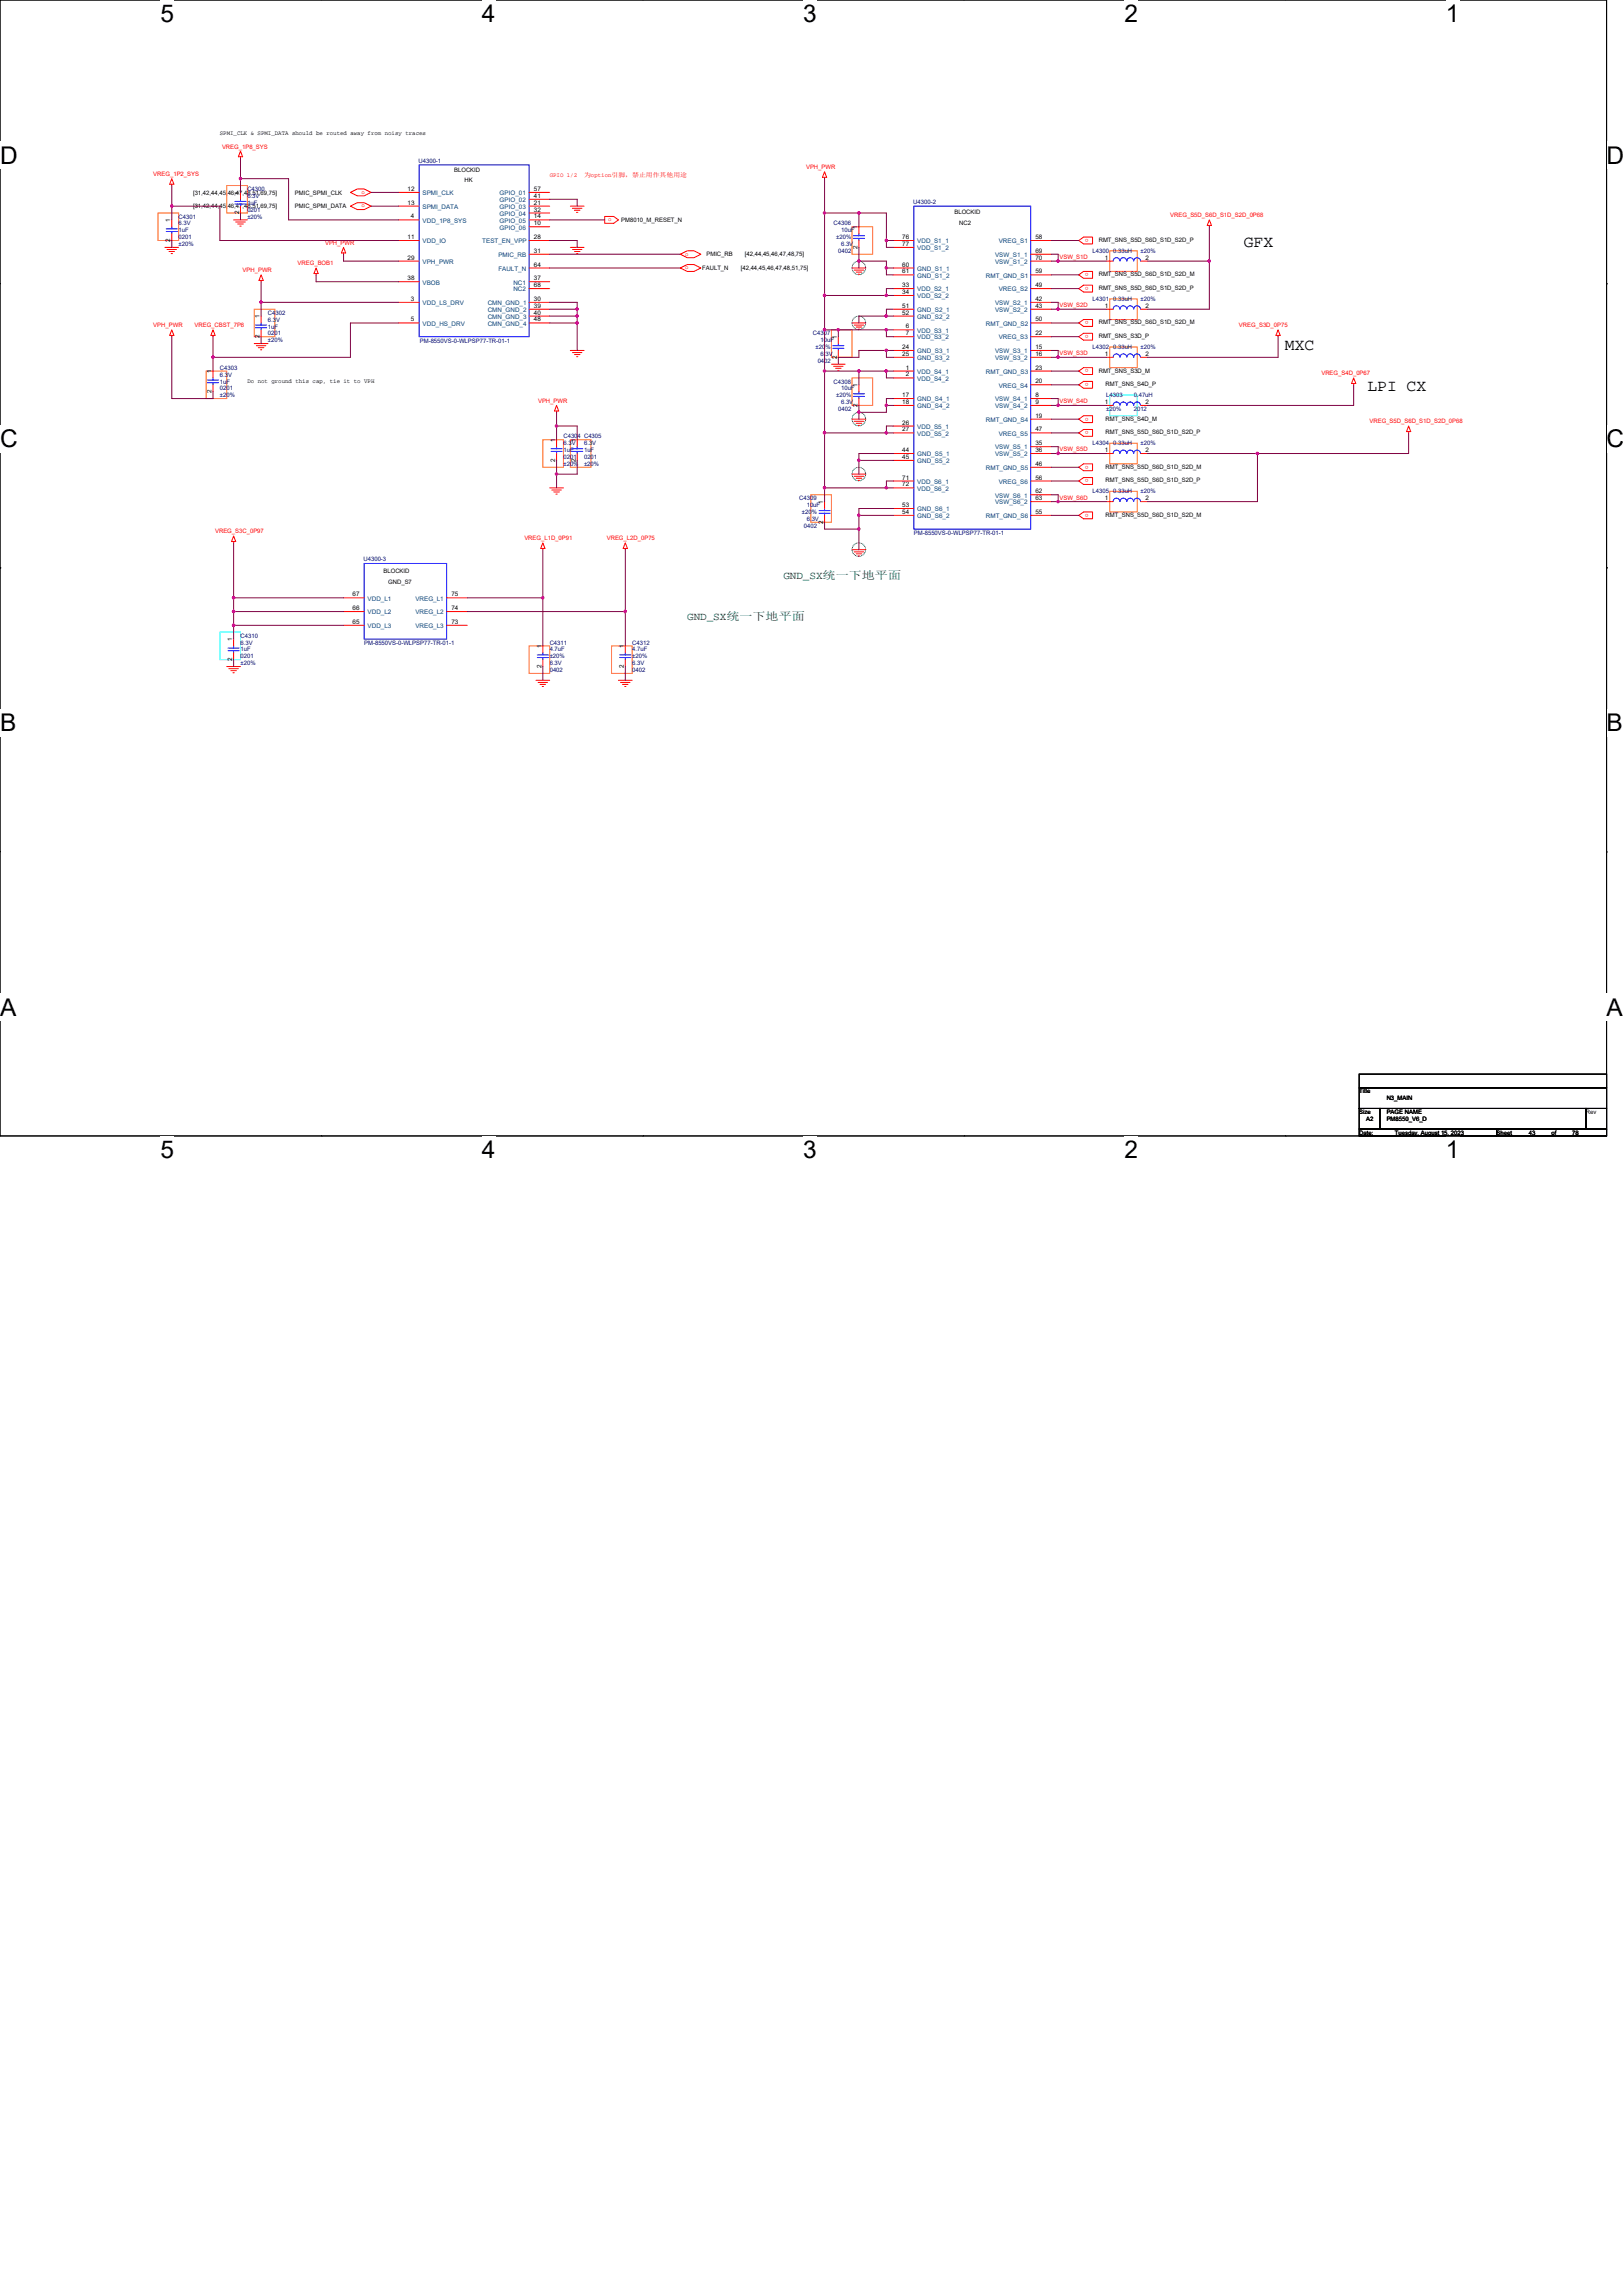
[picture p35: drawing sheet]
<svg xmlns="http://www.w3.org/2000/svg" width="210mm" height="297mm" viewBox="0 0 210 297" stroke-linecap="round" stroke-linejoin="round" font-family="sans-serif">
<defs><g id="words">
<g font-size="3.2">
<text x="20.8" y="2.8">5</text>
<text x="62.4" y="2.8">4</text>
<text x="103.9" y="2.8">3</text>
<text x="145.5" y="2.8">2</text>
<text x="187.1" y="2.8">1</text>
<text x="0" y="21.2">D</text>
<text x="207.9" y="21.2">D</text>
<text x="0" y="57.9">C</text>
<text x="207.9" y="57.9">C</text>
<text x="0" y="94.6">B</text>
<text x="207.9" y="94.6">B</text>
<text x="0" y="131.4">A</text>
<text x="207.9" y="131.4">A</text>
<text x="20.8" y="149.8">5</text>
<text x="62.4" y="149.8">4</text>
<text x="103.9" y="149.8">3</text>
<text x="145.5" y="149.8">2</text>
<text x="187.1" y="149.8">1</text>
</g>
<g font-size="2.1">
<text x="160.9" y="31.9">GFX</text>
<text x="166.2" y="45.3">MXC</text>
<text x="176.9" y="50.6">LPI CX</text>
</g>
<g font-size="1.4" fill="#008000">
<text x="101.3" y="74.9">GND_SX统一下地平面</text>
<text x="88.9" y="80.2">GND_SX统一下地平面</text>
</g>
<g font-size=".8">
<text x="28.4" y="17.5">SPMI_CLK &amp; SPMI_DATA should be routed away from noisy traces</text>
<text x="58.8" y="22.2">BLOCKID</text>
<text x="60.1" y="23.6">HK</text>
<text x="22" y="28.7" transform="rotate(-90 22 28.7)">1</text>
<text x="25" y="25.2">[31,42,44,45,46,47,48,51,69,75]</text>
<text x="25" y="26.9">[31,42,44,45,46,47,48,51,69,75]</text>
<text x="30.9" y="27.7" transform="rotate(-90 30.9 27.7)">2</text>
<text x="30.9" y="25.2" transform="rotate(-90 30.9 25.2)">1</text>
<text x="38.1" y="25.2">PMIC_SPMI_CLK</text>
<text x="38.1" y="26.9">PMIC_SPMI_DATA</text>
<text x="52.7" y="26.5">13</text>
<text x="52.7" y="24.7">12</text>
<text x="53.2" y="28.3">4</text>
<text x="69.1" y="25.6">41</text>
<text x="69.1" y="27.4">32</text>
<text x="69.1" y="29.1">10</text>
<text x="69.1" y="24.7">57</text>
<text x="69.1" y="26.5">21</text>
<text x="69.1" y="28.3">14</text>
<text x="80.4" y="28.7">PM8010_M_RESET_N</text>
<text x="110.9" y="29.6" transform="rotate(-90 110.9 29.6)">1</text>
<text x="123.5" y="27.7">BLOCKID</text>
<text x="124.1" y="29.1">NC2</text>
<text x="22" y="31.3" transform="rotate(-90 22 31.3)">2</text>
<text x="52.7" y="30.9">11</text>
<text x="52.7" y="33.6">29</text>
<text x="69.1" y="30.9">28</text>
<text x="69.1" y="32.7">31</text>
<text x="69.1" y="34.5">64</text>
<text x="90.8" y="34.9">FAULT_N</text>
<text x="91.4" y="33.2">PMIC_RB</text>
<text x="95.8" y="34.9">[42,44,45,46,47,48,51,75]</text>
<text x="96.4" y="33.2">[42,44,45,46,47,48,75]</text>
<text x="110.9" y="32.2" transform="rotate(-90 110.9 32.2)">2</text>
<text x="116.7" y="35.4">61</text>
<text x="116.7" y="31.8">77</text>
<text x="116.7" y="30.9">76</text>
<text x="116.7" y="34.5">60</text>
<text x="134" y="30.9">58</text>
<text x="134" y="33.6">70</text>
<text x="134" y="32.7">69</text>
<text x="134" y="35.4">59</text>
<text x="142.2" y="31.3">RMT_SNS_S5D_S6D_S1D_S2D_P</text>
<text x="142.2" y="35.8">RMT_SNS_S5D_S6D_S1D_S2D_M</text>
<text x="143" y="33.6">1</text>
<text x="148.2" y="33.6">2</text>
<text x="33.6" y="41.2" transform="rotate(-90 33.6 41.2)">1</text>
<text x="52.7" y="36.3">38</text>
<text x="53.2" y="41.6">5</text>
<text x="53.2" y="38.9">3</text>
<text x="69.1" y="40.7">40</text>
<text x="69.1" y="38.9">30</text>
<text x="69.1" y="39.8">39</text>
<text x="69.1" y="41.6">48</text>
<text x="69.1" y="37.1">68</text>
<text x="69.1" y="36.3">37</text>
<text x="116.7" y="39.8">51</text>
<text x="116.7" y="37.1">33</text>
<text x="116.7" y="38">34</text>
<text x="116.7" y="40.7">52</text>
<text x="134" y="37.1">49</text>
<text x="134" y="41.6">50</text>
<text x="134" y="39.8">43</text>
<text x="134" y="38.9">42</text>
<text x="142.2" y="37.5">RMT_SNS_S5D_S6D_S1D_S2D_P</text>
<text x="142.2" y="42">RMT_SNS_S5D_S6D_S1D_S2D_M</text>
<text x="143" y="39.8">1</text>
<text x="148.2" y="39.8">2</text>
<text x="33.6" y="43.7" transform="rotate(-90 33.6 43.7)">2</text>
<text x="108.3" y="46.4" transform="rotate(-90 108.3 46.4)">2</text>
<text x="108.3" y="43.8" transform="rotate(-90 108.3 43.8)">1</text>
<text x="116.7" y="46">25</text>
<text x="116.7" y="45.1">24</text>
<text x="117.2" y="43.4">7</text>
<text x="117.2" y="47.8">1</text>
<text x="117.2" y="42.5">6</text>
<text x="134" y="43.4">22</text>
<text x="134" y="47.8">23</text>
<text x="134" y="45.1">15</text>
<text x="134" y="46">16</text>
<text x="142.2" y="43.8">RMT_SNS_S3D_P</text>
<text x="143" y="46">1</text>
<text x="148.2" y="46">2</text>
<text x="27.4" y="50.8" transform="rotate(-90 27.4 50.8)">2</text>
<text x="27.4" y="48.3" transform="rotate(-90 27.4 48.3)">1</text>
<text x="32" y="49.5">Do not ground this cap, tie it to VPH</text>
<text x="110.9" y="52.6" transform="rotate(-90 110.9 52.6)">2</text>
<text x="110.9" y="50.1" transform="rotate(-90 110.9 50.1)">1</text>
<text x="116.7" y="51.4">17</text>
<text x="116.7" y="52.3">18</text>
<text x="117.2" y="48.7">2</text>
<text x="134" y="49.6">20</text>
<text x="134" y="51.4">8</text>
<text x="134" y="52.3">9</text>
<text x="142.2" y="48.2">RMT_SNS_S3D_M</text>
<text x="143" y="52.3">1</text>
<text x="143" y="50">RMT_SNS_S4D_P</text>
<text x="148.2" y="52.3">2</text>
<text x="71.8" y="59.7" transform="rotate(-90 71.8 59.7)">2</text>
<text x="71.8" y="57.2" transform="rotate(-90 71.8 57.2)">1</text>
<text x="74.5" y="59.7" transform="rotate(-90 74.5 59.7)">2</text>
<text x="74.5" y="57.2" transform="rotate(-90 74.5 57.2)">1</text>
<text x="116.7" y="55.8">27</text>
<text x="116.7" y="54.9">26</text>
<text x="116.7" y="58.5">44</text>
<text x="116.7" y="59.4">45</text>
<text x="134" y="55.8">47</text>
<text x="134" y="54">19</text>
<text x="134" y="58.5">36</text>
<text x="134" y="57.6">35</text>
<text x="143" y="58.5">1</text>
<text x="143" y="54.4">RMT_SNS_S4D_M</text>
<text x="143" y="56.2">RMT_SNS_S5D_S6D_S1D_S2D_P</text>
<text x="148.2" y="58.5">2</text>
<text x="106.5" y="65.2" transform="rotate(-90 106.5 65.2)">1</text>
<text x="116.7" y="62.9">72</text>
<text x="116.7" y="62">71</text>
<text x="116.7" y="65.6">53</text>
<text x="134" y="62">56</text>
<text x="134" y="60.3">46</text>
<text x="134" y="63.8">62</text>
<text x="134" y="64.7">63</text>
<text x="143" y="64.7">1</text>
<text x="143" y="60.6">RMT_SNS_S5D_S6D_S1D_S2D_M</text>
<text x="143" y="62.4">RMT_SNS_S5D_S6D_S1D_S2D_P</text>
<text x="148.2" y="64.7">2</text>
<text x="106.5" y="67.7" transform="rotate(-90 106.5 67.7)">2</text>
<text x="116.7" y="66.5">54</text>
<text x="134" y="66.5">55</text>
<text x="143" y="66.9">RMT_SNS_S5D_S6D_S1D_S2D_M</text>
<text x="45.6" y="77.2">67</text>
<text x="49.6" y="74.1">BLOCKID</text>
<text x="50.2" y="75.6">GND_S7</text>
<text x="58.4" y="77.2">75</text>
<text x="30" y="83" transform="rotate(-90 30 83)">1</text>
<text x="45.6" y="78.9">66</text>
<text x="45.6" y="80.7">65</text>
<text x="58.4" y="78.9">74</text>
<text x="58.4" y="80.7">73</text>
<text x="70" y="83.8" transform="rotate(-90 70 83.8)">1</text>
<text x="80.7" y="83.8" transform="rotate(-90 80.7 83.8)">1</text>
<text x="30" y="85.5" transform="rotate(-90 30 85.5)">2</text>
<text x="70" y="86.4" transform="rotate(-90 70 86.4)">2</text>
<text x="80.7" y="86.4" transform="rotate(-90 80.7 86.4)">2</text>
<text x="175.9" y="141.5">Title</text>
<text x="179.4" y="142.3">N3_MAIN</text>
<text x="175.9" y="144.1">Size</text>
<text x="175.9" y="146.8">Date:</text>
<text x="176.7" y="145">A2</text>
<text x="179.4" y="145">PM8550_V6_D</text>
<text x="179.4" y="144.1">PAGE NAME</text>
<text x="180.5" y="146.8">Tuesday, August 15, 2023</text>
<text x="193.6" y="146.8">Sheet</text>
<text x="197.8" y="146.9">43</text>
<text x="200.7" y="146.8">of</text>
<text x="203.4" y="146.8">78</text>
<text x="205.2" y="144.1">Rev</text>
</g>
<g font-size=".8" fill="#f00">
<text x="19.8" y="22.8">VREG_1P2_SYS</text>
<text x="28.7" y="19.2">VREG_1P8_SYS</text>
<text x="71.1" y="22.8">GPIO 1/2</text>
<text x="75.6" y="22.8">为option引脚，禁止用作其他用途</text>
<text x="104.3" y="21.9">VPH_PWR</text>
<text x="46.8" y="25.1">o</text>
<text x="46.8" y="26.8">o</text>
<text x="78.7" y="28.6">o</text>
<text x="151.4" y="28.1">VREG_S5D_S6D_S1D_S2D_0P68</text>
<text x="31.4" y="35.2">VPH_PWR</text>
<text x="38.5" y="34.3">VREG_BOB1</text>
<text x="42.1" y="31.7">VPH_PWR</text>
<text x="88.6" y="33.1">o</text>
<text x="88.6" y="34.8">o</text>
<text x="137.1" y="33.5">VSW_S1D</text>
<text x="140.8" y="30.9" transform="rotate(-180 140.8 30.9)">o</text>
<text x="140.8" y="35.3" transform="rotate(-180 140.8 35.3)">o</text>
<text x="137.1" y="39.7">VSW_S2D</text>
<text x="140.8" y="37.1" transform="rotate(-180 140.8 37.1)">o</text>
<text x="140.8" y="41.6" transform="rotate(-180 140.8 41.6)">o</text>
<text x="19.8" y="42.3">VPH_PWR</text>
<text x="25.2" y="42.3">VREG_CBST_7P8</text>
<text x="137.1" y="46">VSW_S3D</text>
<text x="140.8" y="43.3" transform="rotate(-180 140.8 43.3)">o</text>
<text x="140.8" y="47.8" transform="rotate(-180 140.8 47.8)">o</text>
<text x="160.3" y="42.3">VREG_S3D_0P75</text>
<text x="69.6" y="52.1">VPH_PWR</text>
<text x="137.1" y="52.2">VSW_S4D</text>
<text x="140.8" y="49.6" transform="rotate(-180 140.8 49.6)">o</text>
<text x="171" y="48.6">VREG_S4D_0P67</text>
<text x="137.1" y="58.4">VSW_S5D</text>
<text x="140.8" y="54" transform="rotate(-180 140.8 54)">o</text>
<text x="140.8" y="55.8" transform="rotate(-180 140.8 55.8)">o</text>
<text x="177.2" y="54.8">VREG_S5D_S6D_S1D_S2D_0P68</text>
<text x="137.1" y="64.6">VSW_S6D</text>
<text x="140.8" y="60.2" transform="rotate(-180 140.8 60.2)">o</text>
<text x="140.8" y="62" transform="rotate(-180 140.8 62)">o</text>
<text x="27.8" y="69">VREG_S3C_0P97</text>
<text x="67.8" y="69.9">VREG_L1D_0P91</text>
<text x="78.5" y="69.9">VREG_L2D_0P75</text>
<text x="140.8" y="66.5" transform="rotate(-180 140.8 66.5)">o</text>
</g>
<g font-size=".8" fill="#000080">
<text x="54.1" y="21.1">U4300-1</text>
<text x="23.1" y="28.3">C4301</text>
<text x="23.1" y="29.2">6.3V</text>
<text x="32" y="24.7">C4300</text>
<text x="32" y="26.5">1uF</text>
<text x="32" y="27.4">0201</text>
<text x="32" y="25.6">6.3V</text>
<text x="32" y="28.3">±20%</text>
<text x="107.8" y="29.2">C4306</text>
<text x="118.2" y="26.4">U4300-2</text>
<text x="23.1" y="30.1">1uF</text>
<text x="23.1" y="30.9">0201</text>
<text x="23.1" y="31.8">±20%</text>
<text x="108.2" y="30.9">±20%</text>
<text x="108.5" y="32.7">0402</text>
<text x="108.8" y="30.1">10uF</text>
<text x="108.8" y="31.8">6.3V</text>
<text x="141.4" y="32.7">L4300 0.33uH</text>
<text x="147.6" y="32.7">±20%</text>
<text x="34.7" y="40.7">C4302</text>
<text x="34.7" y="41.6">6.3V</text>
<text x="141.4" y="38.9">L4301 0.33uH</text>
<text x="147.6" y="38.9">±20%</text>
<text x="28.4" y="47.8">C4303</text>
<text x="34.7" y="42.5">1uF</text>
<text x="34.7" y="43.4">0201</text>
<text x="34.7" y="44.3">±20%</text>
<text x="54.3" y="44.4">PM-8550VS-0-WLPSP77-TR-01-1</text>
<text x="105.2" y="43.4">C4307</text>
<text x="105.5" y="45.2">±20%</text>
<text x="105.8" y="46.9">0402</text>
<text x="106.2" y="44.3">10uF</text>
<text x="106.2" y="46.1">6.3V</text>
<text x="141.4" y="45.2">L4302 0.33uH</text>
<text x="147.6" y="45.2">±20%</text>
<text x="28.4" y="49.6">1uF</text>
<text x="28.4" y="50.5">0201</text>
<text x="28.4" y="48.7">6.3V</text>
<text x="28.4" y="51.4">±20%</text>
<text x="107.8" y="49.6">C4308</text>
<text x="108.2" y="51.4">±20%</text>
<text x="108.5" y="53.2">0402</text>
<text x="108.8" y="50.5">10uF</text>
<text x="108.8" y="52.3">6.3V</text>
<text x="143.1" y="51.4">L4303</text>
<text x="143.1" y="53.2">±20%</text>
<text x="146.7" y="51.4">0.47uH</text>
<text x="146.7" y="53.2">2012</text>
<text x="72.9" y="56.7">C4304 C4305</text>
<text x="72.9" y="58.5">1uF</text>
<text x="72.9" y="59.4">0201</text>
<text x="72.9" y="57.6">6.3V</text>
<text x="75.6" y="58.5">1uF</text>
<text x="75.6" y="59.4">0201</text>
<text x="75.6" y="57.6">6.3V</text>
<text x="141.4" y="57.6">L4304 0.33uH</text>
<text x="147.6" y="57.6">±20%</text>
<text x="72.9" y="60.3">±20%</text>
<text x="75.6" y="60.3">±20%</text>
<text x="103.4" y="64.7">C4309</text>
<text x="104.4" y="65.6">10uF</text>
<text x="141.4" y="63.8">L4305 0.33uH</text>
<text x="147.6" y="63.8">±20%</text>
<text x="103.7" y="66.5">±20%</text>
<text x="104" y="68.3">0402</text>
<text x="104.4" y="67.4">6.3V</text>
<text x="118.2" y="69.3">PM-8550VS-0-WLPSP77-TR-01-1</text>
<text x="47" y="72.6">U4300-3</text>
<text x="31.1" y="82.5">C4310</text>
<text x="31.1" y="83.4">6.3V</text>
<text x="47.1" y="83.4">PM-8550VS-0-WLPSP77-TR-01-1</text>
<text x="71.1" y="83.4">C4311</text>
<text x="81.8" y="83.4">C4312</text>
<text x="31.1" y="84.3">1uF</text>
<text x="31.1" y="85.2">0201</text>
<text x="31.1" y="86.1">±20%</text>
<text x="71.1" y="84.3">4.7uF</text>
<text x="71.1" y="87">0402</text>
<text x="71.1" y="86.1">6.3V</text>
<text x="71.1" y="85.2">±20%</text>
<text x="81.8" y="84.3">4.7uF</text>
<text x="81.8" y="87">0402</text>
<text x="81.8" y="86.1">6.3V</text>
<text x="81.8" y="85.2">±20%</text>
</g>
<g font-size=".8" fill="#004080">
<text x="54.7" y="27">SPMI_DATA</text>
<text x="54.7" y="28.8">VDD_1P8_SYS</text>
<text x="54.7" y="25.3">SPMI_CLK</text>
<text x="64.6" y="26.1">GPIO_02</text>
<text x="64.6" y="27.9">GPIO_04</text>
<text x="64.6" y="29.7">GPIO_06</text>
<text x="64.6" y="25.3">GPIO_01</text>
<text x="64.6" y="27">GPIO_03</text>
<text x="64.6" y="28.8">GPIO_05</text>
<text x="54.7" y="31.5">VDD_IO</text>
<text x="54.7" y="34.1">VPH_PWR</text>
<text x="62.4" y="31.5">TEST_EN_VPP</text>
<text x="64.5" y="33.3">PMIC_RB</text>
<text x="64.5" y="35">FAULT_N</text>
<text x="118.7" y="35.9">GND_S1_2</text>
<text x="118.7" y="32.4">VDD_S1_2</text>
<text x="118.7" y="31.5">VDD_S1_1</text>
<text x="118.7" y="35">GND_S1_1</text>
<text x="127.6" y="35.9">RMT_GND_S1</text>
<text x="128.7" y="34.1">VSW_S1_2</text>
<text x="128.7" y="33.3">VSW_S1_1</text>
<text x="129.2" y="31.5">VREG_S1</text>
<text x="54.7" y="36.8">VBOB</text>
<text x="54.7" y="39.5">VDD_LS_DRV</text>
<text x="63.1" y="41.3">CMN_GND_3</text>
<text x="63.1" y="39.5">CMN_GND_1</text>
<text x="63.1" y="40.4">CMN_GND_2</text>
<text x="66.4" y="37.7">NC2</text>
<text x="66.4" y="36.8">NC1</text>
<text x="118.7" y="40.4">GND_S2_1</text>
<text x="118.7" y="37.7">VDD_S2_1</text>
<text x="118.7" y="38.6">VDD_S2_2</text>
<text x="118.7" y="41.3">GND_S2_2</text>
<text x="128.7" y="40.4">VSW_S2_2</text>
<text x="128.7" y="39.5">VSW_S2_1</text>
<text x="129.2" y="37.7">VREG_S2</text>
<text x="54.7" y="42.1">VDD_HS_DRV</text>
<text x="63.1" y="42.1">CMN_GND_4</text>
<text x="118.7" y="46.6">GND_S3_2</text>
<text x="118.7" y="43.9">VDD_S3_2</text>
<text x="118.7" y="43">VDD_S3_1</text>
<text x="118.7" y="45.7">GND_S3_1</text>
<text x="127.6" y="42.1">RMT_GND_S2</text>
<text x="128.7" y="45.7">VSW_S3_1</text>
<text x="128.7" y="46.6">VSW_S3_2</text>
<text x="129.2" y="43.9">VREG_S3</text>
<text x="118.7" y="51.9">GND_S4_1</text>
<text x="118.7" y="48.4">VDD_S4_1</text>
<text x="118.7" y="49.3">VDD_S4_2</text>
<text x="118.7" y="52.8">GND_S4_2</text>
<text x="127.6" y="48.4">RMT_GND_S3</text>
<text x="128.7" y="51.9">VSW_S4_1</text>
<text x="128.7" y="52.8">VSW_S4_2</text>
<text x="129.2" y="50.1">VREG_S4</text>
<text x="118.7" y="56.4">VDD_S5_2</text>
<text x="118.7" y="55.5">VDD_S5_1</text>
<text x="118.7" y="59">GND_S5_1</text>
<text x="118.7" y="59.9">GND_S5_2</text>
<text x="127.6" y="54.6">RMT_GND_S4</text>
<text x="128.7" y="59">VSW_S5_2</text>
<text x="128.7" y="58.1">VSW_S5_1</text>
<text x="129.2" y="56.4">VREG_S5</text>
<text x="118.7" y="63.5">VDD_S6_2</text>
<text x="118.7" y="62.6">VDD_S6_1</text>
<text x="127.6" y="60.8">RMT_GND_S5</text>
<text x="128.7" y="64.4">VSW_S6_1</text>
<text x="128.7" y="65.3">VSW_S6_2</text>
<text x="129.2" y="62.6">VREG_S6</text>
<text x="118.7" y="67">GND_S6_2</text>
<text x="118.7" y="66.1">GND_S6_1</text>
<text x="127.6" y="67">RMT_GND_S6</text>
<text x="47.6" y="77.7">VDD_L1</text>
<text x="53.7" y="77.7">VREG_L1</text>
<text x="47.6" y="79.5">VDD_L2</text>
<text x="47.6" y="81.3">VDD_L3</text>
<text x="53.7" y="79.5">VREG_L2</text>
<text x="53.7" y="81.3">VREG_L3</text>
</g>
</g></defs>
<path d="M0 0h207.9v147h-207.9z" fill="none" stroke="#000" stroke-width=".13"/>
<g fill="#fff">
<path d="M20.8 0h1.7v3.5h-1.7z"/>
<path d="M20.8 147h1.7v3.5h-1.7z"/>
</g>
<path d="M41.6 0h.1M41.6 147h.1" fill="none" stroke="#000" stroke-width=".13"/>
<g fill="#fff">
<path d="M62.4 0h1.7v3.5h-1.7z"/>
<path d="M62.4 147h1.7v3.5h-1.7z"/>
</g>
<path d="M83.1 0h.1M83.1 147h.1" fill="none" stroke="#000" stroke-width=".13"/>
<g fill="#fff">
<path d="M103.9 0h1.8v3.5h-1.8z"/>
<path d="M103.9 147h1.8v3.5h-1.8z"/>
</g>
<path d="M124.7 0h.1M124.7 147h.1" fill="none" stroke="#000" stroke-width=".13"/>
<g fill="#fff">
<path d="M145.5 0h1.8v3.5h-1.8z"/>
<path d="M145.5 147h1.8v3.5h-1.8z"/>
</g>
<path d="M166.3 0h.1M166.3 147h.1" fill="none" stroke="#000" stroke-width=".13"/>
<g fill="#fff">
<path d="M187.1 0h1.7v3.5h-1.7z"/>
<path d="M187.1 147h1.7v3.5h-1.7z"/>
<path d="M0 18.4h2.3v3.5h-2.3z"/>
<path d="M207.9 18.4h2v3.5h-2z"/>
<path d="M0 55.1h2.3v3.5h-2.3z"/>
<path d="M207.9 55.1h2v3.5h-2z"/>
</g>
<path d="M0 36.7h.1M207.9 36.7h.1" fill="none" stroke="#000" stroke-width=".13"/>
<g fill="#fff">
<path d="M0 91.8h2.1v3.5h-2.1z"/>
<path d="M207.9 91.8h2v3.5h-2z"/>
</g>
<path d="M0 73.5h.1M207.9 73.5h.1" fill="none" stroke="#000" stroke-width=".13"/>
<g fill="#fff">
<path d="M0 128.6h2.1v3.5h-2.1z"/>
<path d="M207.8 128.6h2.1v3.5h-2.1z"/>
</g>
<path d="M0 110.2h.1M207.9 110.2h.1M175.9 139h32v1.7h-32zM175.9 140.7h32v2.7h-32zM175.9 143.4h2.6v2.7h-2.6zM175.9 146.1h17.7v.9h-17.7zM178.5 143.4h26.7v2.7h-26.7zM193.6 146.1h14.3v.9h-14.3zM205.2 143.4h2.7v2.7h-2.7z" fill="none" stroke="#000" stroke-width=".13"/>
<g fill="none" stroke="#008000" stroke-width=".13">
<circle cx="111.1" cy="34.7" r=".88"/>
<circle cx="111.1" cy="41.8" r=".88"/>
<circle cx="111.1" cy="54.2" r=".88"/>
<circle cx="111.1" cy="61.3" r=".88"/>
<circle cx="111.1" cy="71.1" r=".88"/>
</g>
<g fill="none" stroke="#ff8000" stroke-width=".13">
<path d="M20.4 27.6h2.7v3.5h-2.7zM29.3 24h2.7v3.6h-2.7zM110.2 29.3h2.7v3.6h-2.7zM143.6 32.4h3.5v2.7h-3.5zM143.6 38.7h3.5v2.6h-3.5zM26.7 48h2.6v3.6h-2.6zM32.9 40h2.7v3.6h-2.7zM70.2 56.9h2.7v3.6h-2.7zM73.8 56.9h2.7v3.6h-2.7zM107.6 42.7h2.6v3.5h-2.6zM110.2 48.9h2.7v3.6h-2.7zM143.6 44.9h3.5v2.7h-3.5z"/>
<path d="M143.6 57.3h3.5v2.7h-3.5zM104.9 64h2.7v3.6h-2.7zM143.6 63.6h3.5v2.6h-3.5zM68.5 83.6h2.6v3.5h-2.6zM79.1 83.6h2.7v3.5h-2.7z"/>
</g>
<path d="M143.6 51.1h3.5v2.7h-3.5zM28.4 81.8h2.7v3.5h-2.7z" fill="none" stroke="#0ff" stroke-width=".13"/>
<g fill="none" stroke="#f00" stroke-width=".13">
<path d="M31.1 19.6l.3 .7h-.6zM21.3 32h1.8M21.6 32.3h1.2M21.9 32.5h.7M22.1 32.8h.2M22.2 23.1l.3 .7h-.6zM22.2 23.8v.2M22.2 28.4v.9M22.2 30.2v.9M30.2 28.4h1.8M30.5 28.7h1.2M30.8 29h.7"/>
<path d="M31 29.3h.2M31.1 20.3v.1M31.1 24.9v.9M31.1 26.7v.9M33.8 35.6l.3 .7h-.6zM33.8 36.3v.1M40.9 34.7l.3 .7h-.6zM40.9 35.4v.2M44.4 32l.3 .7h-.5zM44.4 32.7v.2M45.3 24.9l.9-.5h.9l.9 .5-.9 .4h-.9zM45.3 26.7l.9-.5h.9l.9 .5-.9 .4h-.9z"/>
<path d="M51.6 26.7h2.6M51.6 36.4h2.6M51.6 28.4h2.6M51.6 39.1h2.6M51.6 24.9h2.6M51.6 31.1h2.6M51.6 33.8h2.6M68.5 25.8h2.6M68.5 27.6h2.6M68.5 29.3h2.6M68.5 37.3h2.6M68.5 39.1h2.6"/>
<path d="M68.5 24.9h2.6M68.5 26.7h2.6M68.5 28.4h2.6M68.5 31.1h2.6M68.5 32.9h2.6M68.5 34.7h2.6M68.5 36.4h2.6M73.8 26.7h1.8M73.8 32h1.8M74.1 26.9h1.2M74.1 32.3h1.2M74.3 27.2h.7"/>
<path d="M74.3 32.5h.7M74.6 27.5h.2M74.6 32.8h.2M78.2 28h1.2l.6 .4-.6 .5h-1.2zM88 32.9l.9-.5h.9l.9 .5-.9 .4h-.9zM88 34.7l.9-.5h.9l.9 .5-.9 .4h-.9zM106.7 22.2l.3 .7h-.6zM106.7 22.9v.2M110.2 34.7h1.8M110.5 34.9h1.2M110.8 35.2h.7M111 35.5h.2"/>
<path d="M111.1 29.3v.9M111.1 31.1v.9M115.6 35.6h2.6M115.6 32h2.6M115.6 37.3h2.6M115.6 31.1h2.6M115.6 34.7h2.6M115.6 38.2h2.6M133.3 33.8h2.7M133.3 31.1h2.7M133.3 32.9h2.7M133.3 35.6h2.7"/>
<path d="M133.3 37.3h2.7M133.3 39.1h2.7M139.6 31.1l.6-.4h1.2v.9h-1.2zM139.6 35.6l.6-.5h1.2v.9h-1.2zM139.6 37.3l.6-.4h1.2v.9h-1.2zM143.1 33.8h.9M147.6 33.8h.9M156.5 28.4l.2 .8h-.5zM156.5 29.2v.1M22.2 42.7l.3 .7h-.6zM22.2 43.4v.2M27.6 42.7l.2 .7h-.5z"/>
<path d="M27.6 43.4v.2M27.6 48v.9M27.6 49.8v.9M32.9 44.4h1.8M33.2 44.7h1.2M33.4 45h.7M33.7 45.3h.2M33.8 40.9v.9M33.8 42.7v.9M51.6 41.8h2.6M68.5 40.9h2.6M68.5 40h2.6"/>
<path d="M68.5 41.8h2.6M72 52.5l.3 .7h-.6zM72 53.2v.1M72 56.9v.9M72 58.7v.9M73.8 45.3h1.8M74.1 45.6h1.2M74.3 45.9h.7M74.6 46.1h.2M74.7 56.9v.9M74.7 58.7v.9M107.6 47.1h1.7"/>
<path d="M107.8 47.4h1.3M108.1 47.6h.7M108.4 47.9h.1M108.5 43.6v.8M108.5 45.3v.9M110.2 41.8h1.8M110.2 54.2h1.8M110.5 42.1h1.2M110.5 54.5h1.2M110.8 42.3h.7M110.8 54.8h.7M111 42.6h.2"/>
<path d="M111 55h.2M111.1 49.8v.9M111.1 51.6v.9M115.6 40h2.6M115.6 46.2h2.6M115.6 51.6h2.6M115.6 43.6h2.6M115.6 48h2.6M115.6 56h2.6M115.6 40.9h2.6M115.6 42.7h2.6M115.6 45.3h2.6"/>
<path d="M115.6 48.9h2.6M115.6 52.5h2.6M115.6 55.1h2.6M115.6 58.7h2.6M115.6 59.6h2.6M133.3 41.8h2.7M133.3 48h2.7M133.3 54.2h2.7M133.3 40h2.7M133.3 45.3h2.7M133.3 51.6h2.7M133.3 58.7h2.7"/>
<path d="M133.3 43.6h2.7M133.3 46.2h2.7M133.3 49.8h2.7M133.3 52.5h2.7M133.3 56h2.7M133.3 57.8h2.7M139.6 41.8l.6-.5h1.2v.9h-1.2zM139.6 43.6l.6-.5h1.2v.9h-1.2zM139.6 48l.6-.4h1.2v.9h-1.2zM139.6 49.8l.6-.5h1.2v.9h-1.2zM139.6 54.2l.6-.4h1.2v.9h-1.2zM139.6 56l.6-.4h1.2v.9h-1.2z"/>
<path d="M143.1 58.7h.9M143.1 40h.9M143.1 52.5h.9M143.1 46.2h.9M147.6 58.7h.9M147.6 40h.9M147.6 52.5h.9M147.6 46.2h.9M165.4 42.7l.2 .7h-.5zM165.4 43.4v.2M175.1 48.9l.3 .7h-.5zM175.1 49.6v.2"/>
<path d="M182.2 55.8v.2M182.2 55.1l.3 .7h-.5zM30.2 69.3l.3 .8h-.5zM30.2 70.1v.1M44.4 79.1h2.7M44.4 77.3h2.7M57.8 77.3h2.7M57.8 79.1h2.7M70.2 70.2l.3 .8h-.5zM70.2 71v.1M71.1 63.1h1.8M71.4 63.4h1.2"/>
<path d="M71.6 63.6h.8M71.9 63.9h.2M80.9 70.2l.3 .8h-.6zM80.9 71v.1M106.7 64.9v.9M106.7 66.7v.9M110.2 61.3h1.8M110.2 71.1h1.8M110.5 61.6h1.2M110.5 71.4h1.2M110.8 61.9h.7M110.8 71.6h.7"/>
<path d="M111 62.1h.2M111 71.9h.2M115.6 66.7h2.6M115.6 63.1h2.6M115.6 62.2h2.6M115.6 65.8h2.6M133.3 60.5h2.7M133.3 66.7h2.7M133.3 62.2h2.7M133.3 64h2.7M133.3 64.9h2.7M139.6 60.5l.6-.5h1.2v.9h-1.2z"/>
<path d="M139.6 62.2l.6-.4h1.2v.9h-1.2zM139.6 66.7l.6-.5h1.2v.9h-1.2zM143.1 64.9h.9M147.6 64.9h.9M29.3 86.2h1.8M29.6 86.5h1.2M29.9 86.8h.7M30.1 87h.2M30.2 82.7v.9M30.2 84.5v.8M44.4 80.9h2.7M57.8 80.9h2.7"/>
<path d="M69.3 88h1.8M69.6 88.3h1.2M69.9 88.5h.7M70.1 88.8h.2M70.2 83.6v.9M70.2 85.3v.9M80 88h1.8M80.3 88.3h1.2M80.5 88.5h.8M80.8 88.8h.2M80.9 83.6v.9M80.9 85.3v.9"/>
</g>
<g fill="none" stroke="#00f" stroke-width=".13">
<path d="M21.5 29.6h1.4M21.5 30h1.4M22.2 29.3v.3M22.2 30v.2M30.4 26.1h1.4M30.4 26.4h1.4M31.1 25.8v.3M31.1 26.4v.3M54.2 21.3h14.3v22.3h-14.3zM110.4 30.5h1.4M110.4 30.8h1.4M111.1 30.2v.3"/>
<path d="M111.1 30.8v.3M118.2 26.7h15.1v41.8h-15.1zM144 40a.43 .43 0 0 1 .5-.4 .43 .43 0 0 1 .4 .4M144 33.8a.43 .43 0 0 1 .5-.5 .43 .43 0 0 1 .4 .5M144.9 40a.43 .43 0 0 1 .4-.4 .43 .43 0 0 1 .5 .4M144.9 33.8a.43 .43 0 0 1 .4-.5 .43 .43 0 0 1 .5 .5M145.8 40a.43 .43 0 0 1 .4-.4 .43 .43 0 0 1 .5 .4M145.8 33.8a.43 .43 0 0 1 .4-.5 .43 .43 0 0 1 .5 .5M146.7 40a.43 .43 0 0 1 .4-.4 .43 .43 0 0 1 .5 .4M146.7 33.8a.43 .43 0 0 1 .4-.5 .43 .43 0 0 1 .5 .5M26.8 49.2h1.5M26.8 49.5h1.5"/>
<path d="M27.6 48.9v.3M27.6 49.5v.3M33.1 42.1h1.4M33.1 42.4h1.4M33.8 41.8v.3M33.8 42.4v.3M71.3 58.1h1.4M71.3 58.4h1.4M72 57.8v.3M72 58.4v.3M74 58.1h1.4M74 58.4h1.4"/>
<path d="M74.7 57.8v.3M74.7 58.4v.3M107.7 44.7h1.5M107.7 45.1h1.5M108.5 44.5v.2M108.5 45.1v.2M110.4 50.9h1.4M110.4 51.3h1.4M111.1 50.7v.2M111.1 51.3v.3M144 58.7a.43 .43 0 0 1 .5-.5 .43 .43 0 0 1 .4 .5M144 52.4a.43 .43 0 0 1 .5-.4 .43 .43 0 0 1 .4 .4"/>
<path d="M144.9 46.2a.43 .43 0 0 0-.4-.4 .43 .43 0 0 0-.5 .4M144.9 58.7a.43 .43 0 0 1 .4-.5 .43 .43 0 0 1 .5 .5M144.9 52.4a.43 .43 0 0 1 .4-.4 .43 .43 0 0 1 .5 .4M145.8 46.2a.43 .43 0 0 0-.5-.4 .43 .43 0 0 0-.4 .4M145.8 58.7a.43 .43 0 0 1 .4-.5 .43 .43 0 0 1 .5 .5M145.8 52.4a.43 .43 0 0 1 .4-.4 .43 .43 0 0 1 .5 .4M146.7 46.2a.43 .43 0 0 0-.5-.4 .43 .43 0 0 0-.4 .4M146.7 58.7a.43 .43 0 0 1 .4-.5 .43 .43 0 0 1 .5 .5M146.7 52.4a.43 .43 0 0 1 .4-.4 .43 .43 0 0 1 .5 .4M147.6 46.2a.43 .43 0 0 0-.5-.4 .43 .43 0 0 0-.4 .4M47.1 72.9h10.7v9.8h-10.7zM106 66.1h1.4"/>
<path d="M106 66.4h1.4M106.7 65.8v.3M106.7 66.4v.3M144 64.9a.43 .43 0 0 1 .5-.4 .43 .43 0 0 1 .4 .4M144.9 64.9a.43 .43 0 0 1 .4-.4 .43 .43 0 0 1 .5 .4M145.8 64.9a.43 .43 0 0 1 .4-.4 .43 .43 0 0 1 .5 .4M146.7 64.9a.43 .43 0 0 1 .4-.4 .43 .43 0 0 1 .5 .4M29.5 83.8h1.4M29.5 84.2h1.4M30.2 83.6v.2M30.2 84.2v.3M69.5 84.7h1.5"/>
<path d="M69.5 85.1h1.5M70.2 84.5v.2M70.2 85.1v.2M80.2 84.7h1.4M80.2 85.1h1.4M80.9 84.5v.2M80.9 85.1v.2"/>
</g>
<g fill="none" stroke="#800040" stroke-width=".13">
<path d="M22.2 26.7h6.2v4.4h23.2M22.2 24v2.7M22.2 26.7v1.7M22.2 31.1v.9M31.1 23.1h6.2v5.3h14.3M31.1 20.4v2.7M31.1 23.1v1.8M31.1 27.6v.8M33.8 36.4v2.7M33.8 39.1v1.8M33.8 39.1h17.8M40.9 35.6v.8h10.7"/>
<path d="M44.4 32.9v.9h7.2M48 24.9h3.6M48 26.7h3.6M71.1 25.8h3.6v.9M71.1 31.1h3.6v.9M71.1 39.1h3.6v.9M71.1 32.9h16.9M71.1 34.7h16.9M71.1 28.4h7.1M106.7 38.2h8M106.7 23.1v4.5M106.7 27.6v10.6"/>
<path d="M106.7 38.2v4.5M106.7 27.6h4.4M111.1 27.6h3.6v3.5M111.1 33.8h3.6v.9M111.1 27.6v1.7M111.1 32v1.8M111.1 33.8v.9M114.7 31.1v.9h.9M114.7 34.7v.9h.9M114.7 31.1h.9M114.7 34.7h.9M114.7 38.2h.9"/>
<path d="M115.6 37.3h-.9v.9M136 32.9h.9v.9M136 33.8h.9M136 39.1h.9v.9M136 31.1h3.6M136 35.6h3.6M136 37.3h3.6M136.9 33.8h6.2M148.5 33.8h8M156.5 29.3v4.5M156.5 33.8v6.2h-8M22.2 43.6v8h5.4v-.9"/>
<path d="M27.6 43.6v2.6M27.6 46.2v1.8M33.8 43.6v.8M51.6 41.8h-6.3v4.4h-17.7M71.1 40h3.6M71.1 40.9h3.6M71.1 41.8h3.6M72 56.9v-1.8h2.7v1.8M72 53.3v1.8M72 59.6v1.7M74.7 40v.9M74.7 40.9v.9"/>
<path d="M74.7 41.8v3.5M74.7 59.6v1.7h-2.7M106.7 56h8M106.7 42.7v5.3M106.7 42.7h8M106.7 48v8M106.7 56v7.1M106.7 48h4.4M108.5 42.7v.9M111.1 48h3.6M111.1 48v1.8M111.1 52.5v.8"/>
<path d="M111.1 53.3v.9M111.1 59.6v1.7M111.1 59.6h4.5M114.7 40.9h-3.6v.9M114.7 42.7h.9M114.7 42.7v.9h.9M114.7 45.3h-3.6v.9h-2.6v.9M114.7 45.3v.9h.9M114.7 48v.9h.9M114.7 52.5v.8h-3.6M114.7 40.9h.9M114.7 45.3h.9"/>
<path d="M114.7 48h.9M114.7 52.5h.9M114.7 56h.9M115.6 40h-.9v.9M115.6 51.6h-.9v.9M115.6 55.1h-.9v.9M115.6 58.7h-4.5v.9M136 40h.9M136 45.3h.9v.9M136 46.2h.9M136 51.6h.9v.9M136 52.5h.9"/>
<path d="M136 57.8h.9v.9M136 58.7h.9M136 41.8h3.6M136 43.6h3.6M136 48h3.6M136 49.8h3.6M136 54.2h3.6M136 56h3.6M136.9 40h6.2M136.9 46.2h6.2M136.9 52.5h6.2M136.9 58.7h6.2"/>
<path d="M148.5 58.7h14.2M165.4 43.6v2.6h-16.9M175.1 49.8v2.7h-26.6M182.2 56v2.7h-19.5v6.2h-14.2M30.2 70.2v7.1M30.2 77.3v1.8M30.2 77.3h14.2M30.2 79.1h14.2M30.2 79.1v1.8M60.5 77.3h9.7M60.5 79.1h20.4M70.2 71.1v6.2"/>
<path d="M70.2 77.3v6.3M72 61.3v1.8M80.9 71.1v8M80.9 79.1v4.5M106.7 63.1h8M106.7 63.1v1.8M106.7 67.6v.9h4.4v2.6M111.1 66.7v1.8M111.1 66.7h4.5M114.7 63.1h.9M115.6 62.2h-.9v.9M115.6 65.8h-4.5v.9"/>
<path d="M136 64h.9v.9M136 64.9h.9M136 60.5h3.6M136 62.2h3.6M136 66.7h3.6M136.9 64.9h6.2M30.2 85.3v.9M44.4 80.9h-14.2v1.8M70.2 86.2v1.8M80.9 86.2v1.8"/>
</g>
<g fill="#f0f" stroke="#f0f" stroke-width=".13">
<path d="M31 23h.2v.2h-.2z" fill-rule="evenodd"/>
<path d="M22.1 26.5h.2v.3h-.2z" fill-rule="evenodd"/>
<path d="M106.6 38.1h.2v.2h-.2z" fill-rule="evenodd"/>
<path d="M106.6 27.4h.2v.3h-.2z" fill-rule="evenodd"/>
<path d="M111 27.4h.2v.3h-.2z" fill-rule="evenodd"/>
<path d="M114.6 31h.2v.2h-.2z" fill-rule="evenodd"/>
<path d="M111 33.7h.2v.2h-.2z" fill-rule="evenodd"/>
<path d="M114.6 34.5h.2v.3h-.2z" fill-rule="evenodd"/>
<path d="M33.7 39h.2v.2h-.2z" fill-rule="evenodd"/>
<path d="M114.6 38.1h.2v.2h-.2z" fill-rule="evenodd"/>
<path d="M74.5 39.9h.3v.2h-.3z" fill-rule="evenodd"/>
<path d="M114.6 40.8h.2v.2h-.2z" fill-rule="evenodd"/>
<path d="M74.5 40.8h.3v.2h-.3z" fill-rule="evenodd"/>
<path d="M74.5 41.7h.3v.2h-.3z" fill-rule="evenodd"/>
<path d="M106.6 42.5h.2v.3h-.2z" fill-rule="evenodd"/>
<path d="M108.3 42.5h.3v.3h-.3z" fill-rule="evenodd"/>
<path d="M114.6 42.5h.2v.3h-.2z" fill-rule="evenodd"/>
<path d="M114.6 45.2h.2v.2h-.2z" fill-rule="evenodd"/>
<path d="M27.4 46.1h.3v.2h-.3z" fill-rule="evenodd"/>
<path d="M106.6 55.9h.2v.2h-.2z" fill-rule="evenodd"/>
<path d="M106.6 47.9h.2v.2h-.2z" fill-rule="evenodd"/>
<path d="M114.6 47.9h.2v.2h-.2z" fill-rule="evenodd"/>
<path d="M111 47.9h.2v.2h-.2z" fill-rule="evenodd"/>
<path d="M114.6 52.3h.2v.2h-.2z" fill-rule="evenodd"/>
<path d="M71.9 55h.2v.2h-.2z" fill-rule="evenodd"/>
<path d="M111 53.2h.2v.2h-.2z" fill-rule="evenodd"/>
<path d="M114.6 55.9h.2v.2h-.2z" fill-rule="evenodd"/>
<path d="M71.9 61.2h.2v.2h-.2z" fill-rule="evenodd"/>
<path d="M111 59.4h.2v.3h-.2z" fill-rule="evenodd"/>
<path d="M114.6 63h.2v.2h-.2z" fill-rule="evenodd"/>
<path d="M106.6 63h.2v.2h-.2z" fill-rule="evenodd"/>
<path d="M111 66.5h.2v.3h-.2z" fill-rule="evenodd"/>
<path d="M111 68.3h.2v.2h-.2z" fill-rule="evenodd"/>
<path d="M136.8 33.7h.2v.2h-.2z" fill-rule="evenodd"/>
<path d="M156.3 33.7h.3v.2h-.3z" fill-rule="evenodd"/>
<path d="M136.8 39.9h.2v.2h-.2z" fill-rule="evenodd"/>
<path d="M136.8 46.1h.2v.2h-.2z" fill-rule="evenodd"/>
<path d="M136.8 52.3h.2v.2h-.2z" fill-rule="evenodd"/>
<path d="M136.8 58.5h.2v.3h-.2z" fill-rule="evenodd"/>
<path d="M162.6 58.5h.2v.3h-.2z" fill-rule="evenodd"/>
<path d="M136.8 64.8h.2v.2h-.2z" fill-rule="evenodd"/>
<path d="M30.1 77.2h.2v.2h-.2z" fill-rule="evenodd"/>
<path d="M70.1 77.2h.2v.2h-.2z" fill-rule="evenodd"/>
<path d="M80.8 79h.2v.2h-.2z" fill-rule="evenodd"/>
<path d="M30.1 79h.2v.2h-.2z" fill-rule="evenodd"/>
<path d="M30.1 80.8h.2v.2h-.2z" fill-rule="evenodd"/>
<path d="M31 23h.2v.2h-.2z" fill-rule="evenodd"/>
<path d="M22.1 26.5h.2v.3h-.2z" fill-rule="evenodd"/>
<path d="M106.6 38.1h.2v.2h-.2z" fill-rule="evenodd"/>
<path d="M106.6 27.4h.2v.3h-.2z" fill-rule="evenodd"/>
<path d="M111 27.4h.2v.3h-.2z" fill-rule="evenodd"/>
<path d="M114.6 31h.2v.2h-.2z" fill-rule="evenodd"/>
<path d="M111 33.7h.2v.2h-.2z" fill-rule="evenodd"/>
<path d="M114.6 34.5h.2v.3h-.2z" fill-rule="evenodd"/>
<path d="M33.7 39h.2v.2h-.2z" fill-rule="evenodd"/>
<path d="M114.6 38.1h.2v.2h-.2z" fill-rule="evenodd"/>
<path d="M74.5 39.9h.3v.2h-.3z" fill-rule="evenodd"/>
<path d="M114.6 40.8h.2v.2h-.2z" fill-rule="evenodd"/>
<path d="M74.5 40.8h.3v.2h-.3z" fill-rule="evenodd"/>
<path d="M74.5 41.7h.3v.2h-.3z" fill-rule="evenodd"/>
<path d="M106.6 42.5h.2v.3h-.2z" fill-rule="evenodd"/>
<path d="M108.3 42.5h.3v.3h-.3z" fill-rule="evenodd"/>
<path d="M114.6 42.5h.2v.3h-.2z" fill-rule="evenodd"/>
<path d="M114.6 45.2h.2v.2h-.2z" fill-rule="evenodd"/>
<path d="M27.4 46.1h.3v.2h-.3z" fill-rule="evenodd"/>
<path d="M106.6 55.9h.2v.2h-.2z" fill-rule="evenodd"/>
<path d="M106.6 47.9h.2v.2h-.2z" fill-rule="evenodd"/>
<path d="M114.6 47.9h.2v.2h-.2z" fill-rule="evenodd"/>
<path d="M111 47.9h.2v.2h-.2z" fill-rule="evenodd"/>
<path d="M114.6 52.3h.2v.2h-.2z" fill-rule="evenodd"/>
<path d="M71.9 55h.2v.2h-.2z" fill-rule="evenodd"/>
<path d="M111 53.2h.2v.2h-.2z" fill-rule="evenodd"/>
<path d="M114.6 55.9h.2v.2h-.2z" fill-rule="evenodd"/>
<path d="M71.9 61.2h.2v.2h-.2z" fill-rule="evenodd"/>
<path d="M111 59.4h.2v.3h-.2z" fill-rule="evenodd"/>
<path d="M114.6 63h.2v.2h-.2z" fill-rule="evenodd"/>
<path d="M106.6 63h.2v.2h-.2z" fill-rule="evenodd"/>
<path d="M111 66.5h.2v.3h-.2z" fill-rule="evenodd"/>
<path d="M111 68.3h.2v.2h-.2z" fill-rule="evenodd"/>
<path d="M136.8 33.7h.2v.2h-.2z" fill-rule="evenodd"/>
<path d="M156.3 33.7h.3v.2h-.3z" fill-rule="evenodd"/>
<path d="M136.8 39.9h.2v.2h-.2z" fill-rule="evenodd"/>
<path d="M136.8 46.1h.2v.2h-.2z" fill-rule="evenodd"/>
<path d="M136.8 52.3h.2v.2h-.2z" fill-rule="evenodd"/>
<path d="M136.8 58.5h.2v.3h-.2z" fill-rule="evenodd"/>
<path d="M162.6 58.5h.2v.3h-.2z" fill-rule="evenodd"/>
<path d="M136.8 64.8h.2v.2h-.2z" fill-rule="evenodd"/>
<path d="M30.1 77.2h.2v.2h-.2z" fill-rule="evenodd"/>
<path d="M70.1 77.2h.2v.2h-.2z" fill-rule="evenodd"/>
<path d="M80.8 79h.2v.2h-.2z" fill-rule="evenodd"/>
<path d="M30.1 79h.2v.2h-.2z" fill-rule="evenodd"/>
<path d="M30.1 80.8h.2v.2h-.2z" fill-rule="evenodd"/>
</g>
<use href="#words"/>
</svg>
